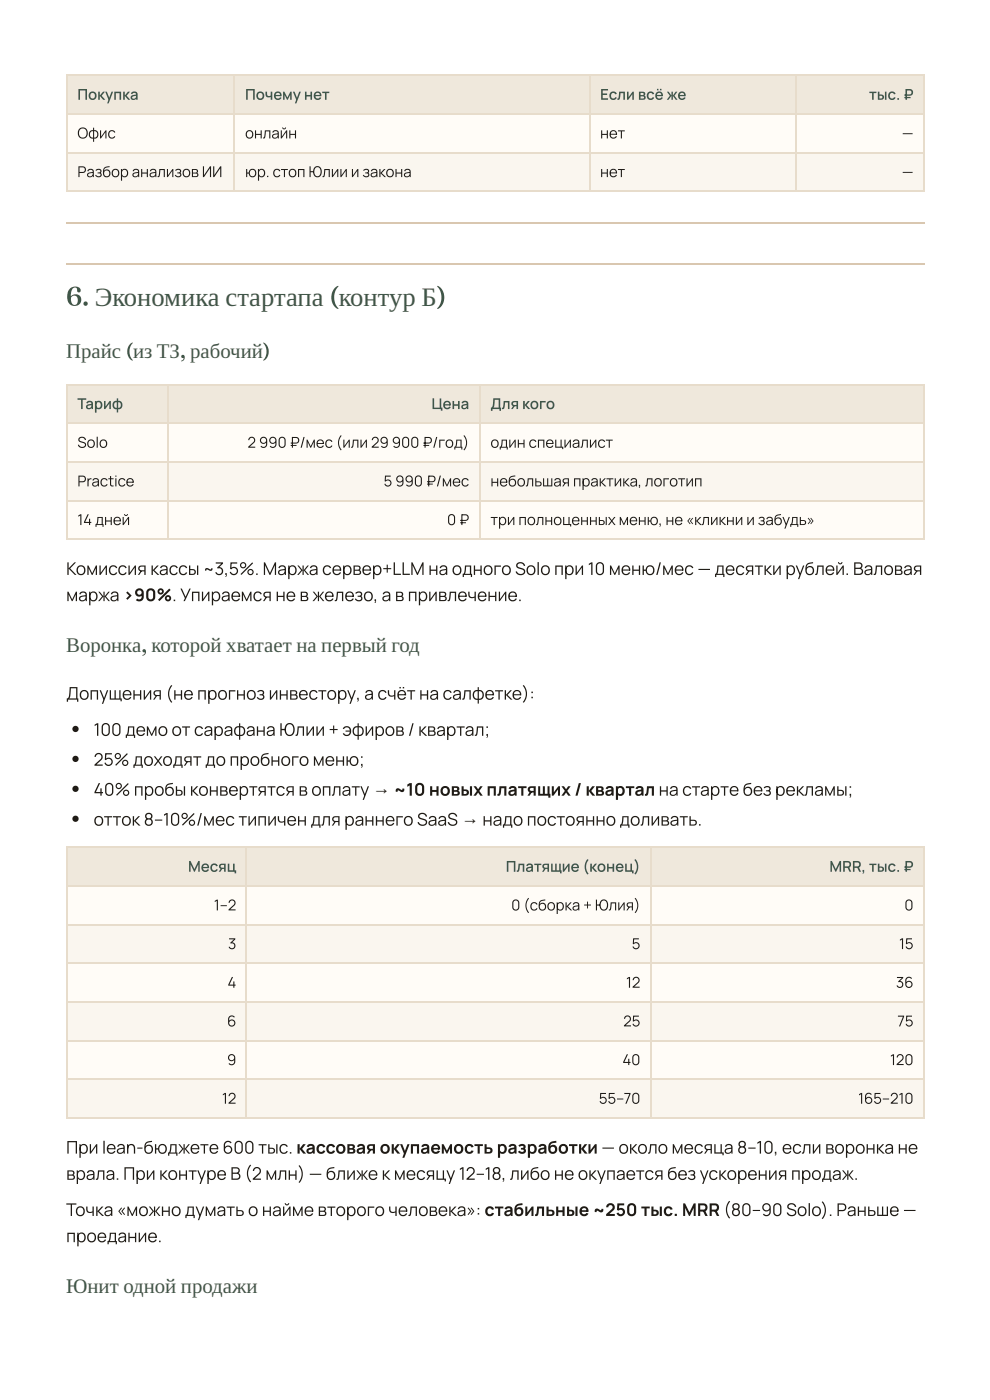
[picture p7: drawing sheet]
<svg xmlns="http://www.w3.org/2000/svg" width="210mm" height="297mm" viewBox="0 0 210 297" stroke-linecap="round" stroke-linejoin="round" font-family="sans-serif">
<defs><g id="words">
<text font-size="5.6" fill="#3f5648" x="14" y="64.8">6. Экономика стартапа (контур Б)</text>
<g font-size="4.4" fill="#3f5648">
<text x="14" y="75.9">Прайс (из ТЗ, рабочий)</text>
<text x="14" y="138.4">Воронка, которой хватает на первый год</text>
<text x="14" y="274.4">Юнит одной продажи</text>
</g>
<g font-size="3.7" fill="#1f1b16">
<text x="14" y="122">Комиссия кассы ~3,5%. Маржа сервер+LLM на одного Solo при 10 меню/мес — десятки рублей. Валовая</text>
<text x="14" y="127.5">маржа &gt;90%. Упираемся не в железо, а в привлечение.</text>
<text x="14" y="148.4">Допущения (не прогноз инвестору, а счёт на салфетке):</text>
<text x="19.8" y="156.1">100 демо от сарафана Юлии + эфиров / квартал;</text>
<text x="19.8" y="162.5">25% доходят до пробного меню;</text>
<text x="19.8" y="168.8">40% пробы конвертятся в оплату → ~10 новых платящих / квартал на старте без рекламы;</text>
<text x="19.8" y="175.2">отток 8–10%/мес типичен для раннего SaaS → надо постоянно доливать.</text>
<text x="14" y="244.7">При lean-бюджете 600 тыс. кассовая окупаемость разработки — около месяца 8–10, если воронка не</text>
<text x="14" y="250.3">врала. При контуре В (2 млн) — ближе к месяцу 12–18, либо не окупается без ускорения продаж.</text>
<text x="14" y="258">Точка «можно думать о найме второго человека»: стабильные ~250 тыс. MRR (80–90 Solo). Раньше —</text>
<text x="14" y="263.5">проедание.</text>
</g>
<g font-size="3.2" fill="#3f5648">
<text x="16.4" y="21.2">Покупка</text>
<text x="52" y="21.2">Почему нет</text>
<text x="127.2" y="21.2">Если всё же</text>
<text x="184.2" y="21.2">тыс. ₽</text>
<text x="16.4" y="86.8">Тариф</text>
<text x="91.5" y="86.8">Цена</text>
<text x="104" y="86.8">Для кого</text>
<text x="39.9" y="184.9">Месяц</text>
<text x="107.2" y="184.9">Платящие (конец)</text>
<text x="175.8" y="184.9">MRR, тыс. ₽</text>
</g>
<g font-size="3.2" fill="#1f1b16">
<text x="16.4" y="29.4">Офис</text>
<text x="52" y="29.4">онлайн</text>
<text x="127.2" y="29.4">нет</text>
<text x="191.2" y="29.4">—</text>
<text x="16.4" y="37.6">Разбор анализов ИИ</text>
<text x="52" y="37.6">юр. стоп Юлии и закона</text>
<text x="127.2" y="37.6">нет</text>
<text x="191.2" y="37.6">—</text>
<text x="16.4" y="95">Solo</text>
<text x="52.5" y="95">2</text>
<text x="54.9" y="95">990 ₽/мес (или 29</text>
<text x="83.1" y="95">900 ₽/год)</text>
<text x="104" y="95">один специалист</text>
<text x="16.4" y="103.2">Practice</text>
<text x="81.3" y="103.2">5</text>
<text x="83.8" y="103.2">990 ₽/мес</text>
<text x="104" y="103.2">небольшая практика, логотип</text>
<text x="16.4" y="111.4">14 дней</text>
<text x="94.8" y="111.4">0 ₽</text>
<text x="104" y="111.4">три полноценных меню, не «кликни и забудь»</text>
<text x="45.3" y="193.1">1–2</text>
<text x="108.4" y="193.1">0 (сборка + Юлия)</text>
<text x="191.7" y="193.1">0</text>
<text x="48.3" y="201.3">3</text>
<text x="133.9" y="201.3">5</text>
<text x="190.6" y="201.3">15</text>
<text x="48.2" y="209.6">4</text>
<text x="132.7" y="209.6">12</text>
<text x="189.9" y="209.6">36</text>
<text x="48.1" y="217.8">6</text>
<text x="132.1" y="217.8">25</text>
<text x="190.2" y="217.8">75</text>
<text x="48.1" y="226">9</text>
<text x="132" y="226">40</text>
<text x="188.7" y="226">120</text>
<text x="47.1" y="234.2">12</text>
<text x="127" y="234.2">55–70</text>
<text x="181.9" y="234.2">165–210</text>
</g>
</g></defs>
<path d="M14 15.9h182.1v24.8h-182.1z" fill="#fffcf7"/>
<g fill="#efe8dc">
<path d="M14.3 16.1h35.4v8.2h-35.4z"/>
<path d="M49.7 16.1h75.2v8.2h-75.2z"/>
<path d="M124.9 16.1h43.6v8.2h-43.6z"/>
<path d="M168.5 16.1h27.6v8.2h-27.6z"/>
</g>
<g fill="#faf6ef">
<path d="M14.3 32.5h35.4v8.2h-35.4z"/>
<path d="M49.7 32.5h75.2v8.2h-75.2z"/>
<path d="M124.9 32.5h43.6v8.2h-43.6z"/>
<path d="M168.5 32.5h27.6v8.2h-27.6z"/>
</g>
<path d="M14 16h182.1M14.2 15.9v24.8M49.6 15.9v24.8M125 15.9v24.8M168.7 15.9v24.8M195.9 15.9v24.8M14 24.2h182.1M14 32.4h182.1M14 40.6h182.1" fill="none" stroke="#e7dccb" stroke-width=".26"/>
<path d="M14 47.2h182.1M14 56h182.1" fill="none" stroke="#d9c7b0" stroke-width=".26"/>
<path d="M14 81.5h182.1v33.1h-182.1z" fill="#fffcf7"/>
<g fill="#efe8dc">
<path d="M14.3 81.8h21.2v8.2h-21.2z"/>
<path d="M35.5 81.8h66.1v8.2h-66.1z"/>
<path d="M101.6 81.8h94.5v8.2h-94.5z"/>
</g>
<g fill="#faf6ef">
<path d="M14.3 98.2h21.2v8.2h-21.2z"/>
<path d="M35.5 98.2h66.1v8.2h-66.1z"/>
<path d="M101.6 98.2h94.5v8.2h-94.5z"/>
</g>
<path d="M14 81.6h182.1M14 89.8h182.1M14 98h182.1M14.2 81.5v33.1M35.6 81.5v33.1M101.7 81.5v33.1M195.9 81.5v33.1M14 106.2h182.1M14 114.4h182.1" fill="none" stroke="#e7dccb" stroke-width=".26"/>
<path d="M14 179.7h182.1v57.6h-182.1z" fill="#fffcf7"/>
<g fill="#efe8dc">
<path d="M14.3 179.7h38.1v8.2h-38.1z"/>
<path d="M52.4 179.7h85.7v8.2h-85.7z"/>
<path d="M138.1 179.7h58v8.2h-58z"/>
</g>
<g fill="#faf6ef">
<path d="M14.3 196.1h38.1v8.2h-38.1z"/>
<path d="M52.4 196.1h85.7v8.2h-85.7z"/>
<path d="M138.1 196.1h58v8.2h-58z"/>
<path d="M14.3 212.5h38.1v8.2h-38.1z"/>
<path d="M52.4 212.5h85.7v8.2h-85.7z"/>
<path d="M138.1 212.5h58v8.2h-58z"/>
<path d="M14.3 228.9h38.1v8.2h-38.1z"/>
<path d="M52.4 228.9h85.7v8.2h-85.7z"/>
<path d="M138.1 228.9h58v8.2h-58z"/>
</g>
<path d="M14 179.8h182.1M14.2 179.7v57.6M52.3 179.7v57.6M138 179.7v57.6M195.9 179.7v57.6M14 188h182.1M14 196.2h182.1M14 204.4h182.1M14 212.6h182.1M14 220.8h182.1M14 229h182.1M14 237.2h182.1" fill="none" stroke="#e7dccb" stroke-width=".26"/>
<g fill="#1f1b16">
<circle cx="16" cy="154.6" r=".66"/>
<circle cx="16" cy="161" r=".66"/>
<circle cx="16" cy="167.3" r=".66"/>
<circle cx="16" cy="173.7" r=".66"/>
</g>
<use href="#words"/>
</svg>
